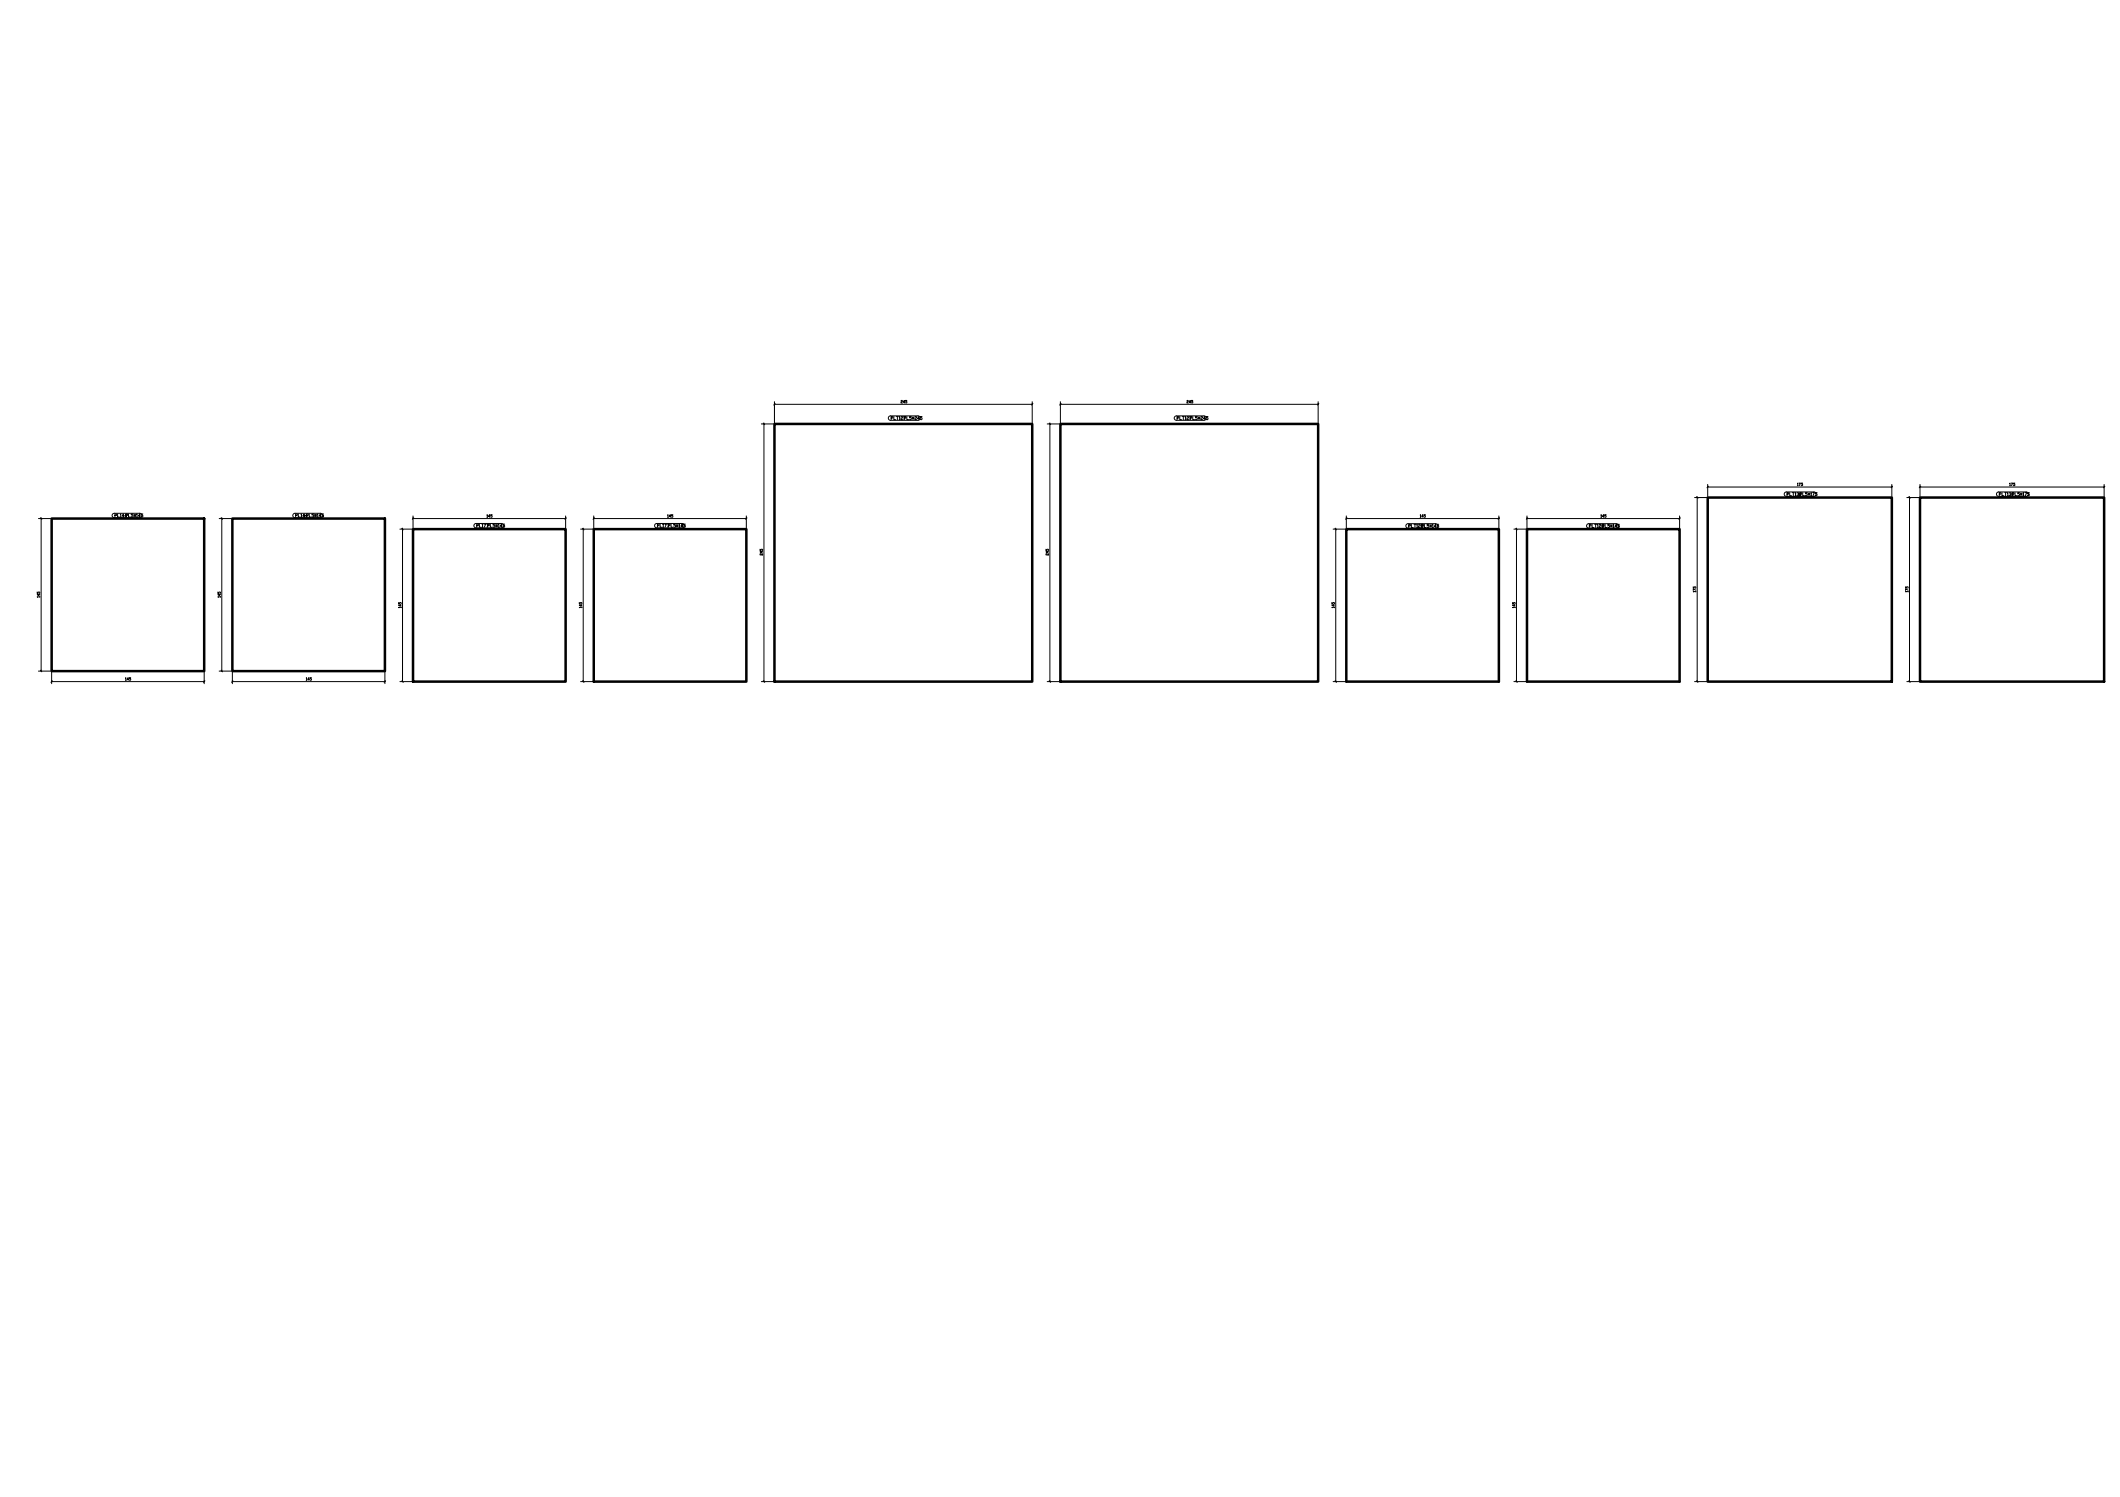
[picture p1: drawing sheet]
<svg xmlns="http://www.w3.org/2000/svg" width="841mm" height="594mm" viewBox="0 0 841 594" stroke-linecap="round" stroke-linejoin="round" font-family="sans-serif">
<defs><g id="words">
<g font-size="4">
<text x="469.9" y="161.2">245</text>
<text x="303.7" y="221.5" transform="rotate(-90 303.7 221.5)">245</text>
<text x="417.3" y="221.5" transform="rotate(-90 417.3 221.5)">245</text>
</g>
</g></defs>
<!-- layer: Part -->
<path d="M307.2 168.2h102.3v102.3h-102.3zM420.7 168.2h102.2v102.3h-102.2zM677.5 197.4h73v73.1h-73zM761.7 197.4h73v73.1h-73zM20.5 205.8h60.5v60.5h-60.5zM92.2 205.8h60.5v60.5h-60.5zM163.9 210h60.5v60.5h-60.5zM235.5 210h60.6v60.5h-60.6zM534.1 210h60.5v60.5h-60.5zM605.8 210h60.5v60.5h-60.5z" fill="none" stroke="#000" stroke-width=".99"/>
<!-- layer: Dimension -->
<g fill="none" stroke="#000" stroke-width=".4">
<path d="M307.2 159.4v8.4M357.4 159.1h.6l-.6 .5v.3h.6M358.9 159.6h-.6l.5-.7v1M359.8 158.9h-.6v.3l.6 .2-.2 .5-.4-.1M409.5 159.4v8.4M420.7 159.4v8.4M522.9 159.4v8.4M302 168.2h4.8M302.8 167.9l.6 .6M303.1 168.2h.1M303.1 168.2v102.3M307.2 160.5h.1"/>
<path d="M307.2 160.5h102.3M307.5 160.2l-.6 .5M409.5 160.5h.1M409.8 160.2l-.6 .5M415.4 168.2h4.8M416.2 167.9l.6 .6M416.5 168.2h.1M416.5 168.2v102.3M420.7 160.5h.1M420.7 160.5h102.2M421 160.2l-.6 .5M522.9 160.5h.1"/>
<path d="M523.2 160.2l-.6 .5M672.3 197.4h4.8M673 197.2l.6 .5M673.3 197.4h.1M673.3 197.4v73.1M677.5 193.3h.1M677.5 193.3h73M677.5 192.2v4.8M677.8 193l-.6 .6M713 191.9l.2-.2v1.1M713 192.8h.3M713.6 191.7h.6l-.4 1.1"/>
<path d="M715.1 191.7h-.6l.6 .9h-.6M750.5 193.3h.1M750.5 192.2v4.8M750.8 193l-.6 .6M756.5 197.4h4.8M757.2 197.2l.6 .5M757.5 197.4h.1M757.5 197.4v73.1M761.7 193.3h.1M761.7 193.3h73M761.7 192.2v4.8M762 193l-.6 .6"/>
<path d="M797.2 191.9l.2-.2v1.1M797.2 192.8h.3M797.8 191.7h.6l-.4 1.1M799.3 191.7h-.6l.6 .9h-.6M834.7 193.3h.1M834.7 192.2v4.8M835 193l-.6 .6M15.3 205.8h4.8M16 205.5l.6 .6M16.3 205.8h.1M16.3 205.8v60.5M87 205.8h4.8"/>
<path d="M87.7 205.5l.6 .6M88 205.8h.1M88 205.8v60.5M158.6 210h4.8M159.4 209.7l.6 .6M159.7 210h.1M159.7 210v60.5M163.9 205.8h.1M163.9 205.8h60.5M163.9 204.8v4.8M164.1 205.5l-.5 .6M193.2 204.4l.1-.2v1.1"/>
<path d="M193.2 205.3h.3M194.4 204.9h-.6l.4-.7v1.1M195.2 204.2h-.6v.4l.6 .2v.3h-.6M224.4 205.8h.1M224.4 204.8v4.8M224.7 205.5l-.6 .6M230.3 210h4.8M231.1 209.7l.6 .6M231.4 210h.1M231.4 210v60.5M235.5 205.8h.1M235.5 205.8h60.6"/>
<path d="M235.5 204.8v4.8M235.8 205.5l-.6 .6M264.9 204.4l.1-.2v1.1M264.9 205.3h.3M266 204.9h-.5l.4-.7v1.1M266.9 204.2h-.6v.4l.6 .2v.3h-.6M296.1 205.8h.1M296.1 204.8v4.8M296.4 205.5l-.6 .6M528.9 210h4.8M529.6 209.7l.6 .6M529.9 210h.1"/>
<path d="M529.9 210v60.5M534.1 205.8h.1M534.1 205.8h60.5M534.1 204.8v4.8M534.4 205.5l-.6 .6M563.4 204.4l.1-.2v1.1M563.4 205.3h.3M564.6 204.9h-.6l.4-.7v1.1M565.5 204.2h-.6v.4l.6 .2v.3h-.6M594.6 205.8h.1M594.6 204.8v4.8M594.9 205.5l-.6 .6"/>
<path d="M600.6 210h4.8M601.3 209.7l.6 .6M601.6 210h.1M601.6 210v60.5M605.8 205.8h.1M605.8 205.8h60.5M605.8 204.8v4.8M606.1 205.5l-.6 .6M635.1 204.4l.1-.2v1.1M635.1 205.3h.3M636.3 204.9h-.6l.4-.7v1.1M637.2 204.2h-.6v.4l.6 .2v.3h-.6"/>
<path d="M666.3 205.8h.1M666.3 204.8v4.8M666.6 205.5l-.6 .6M14.8 234.9v.6h.3l.2-.6h.3v.6M15.4 235.8v.6l-.6-.4h1M15.8 236.9h-1l.1 .1M15.8 236.7v.3M86.4 234.9v.6h.4l.2-.6 .5 .2-.2 .4M87.1 235.8v.6l-.7-.4h1.1M87.5 236.9h-1.1l.2 .1M87.5 236.7v.3M158.1 239.1v.6h.4v-.4l.5-.2v.6"/>
<path d="M158.8 240v.6l-.7-.5h1.1M229.8 239.1v.6l.9-.6v.6M230.5 240v.6l-.7-.5h1M528.3 239.1v.6h.4l.2-.6 .5 .2-.2 .4M529 240v.6l-.7-.5h1.1M600 239.1v.6h.4v-.4l.5-.2v.6M600.7 240v.6l-.7-.5h1.1M671.7 232.9v.6h.4v-.5l.5-.1v.6M672.8 234.8h-1.1l.2 .1M672.8 234.2l-1.1-.4v.5M672.8 234.6v.3M755.9 232.9v.6h.4l.2-.6h.3v.6"/>
<path d="M757 234.8h-1.1l.2 .1M757 234.2l-1.1-.4v.5M757 234.6v.3M159.2 241h-1.1l.2 .2M159.2 240.9v.3M230.8 241h-1l.2 .2M230.8 240.9v.3M529.4 241h-1.1l.2 .2M529.4 240.9v.3M601.1 241h-1.1l.2 .2M601.1 240.9v.3M15.3 266.3h4.8"/>
<path d="M16 266l.6 .6M16.3 266.3h.1M20.5 270.5h.1M20.5 270.5h60.5M20.5 266.7v4.6M20.8 270.2l-.6 .6M49.8 269.1l.1-.2v1.1M49.8 270h.3M51 269.6h-.6l.4-.7v1.1M51.9 268.9h-.6l.6 .9h-.6M81 270.5h.1M81 266.7v4.6"/>
<path d="M81.3 270.2l-.6 .6M87 266.3h4.8M87.7 266l.6 .6M88 266.3h.1M92.2 270.5h.1M92.2 270.5h60.5M92.2 266.7v4.6M92.5 270.2l-.6 .6M121.5 269.1l.1-.2v1.1M121.5 270h.3M122.7 269.6h-.6l.4-.7v1.1M123.5 268.9h-.5l.5 .9h-.5"/>
<path d="M152.7 270.5h.1M152.7 266.7v4.6M153 270.2l-.6 .6M158.6 270.5h4.8M159.4 270.2l.6 .6M159.7 270.5h.1M230.3 270.5h4.8M231.1 270.2l.6 .6M231.4 270.5h.1M302 270.5h4.8M302.8 270.2l.6 .6M303.1 270.5h.1"/>
<path d="M415.4 270.5h4.8M416.2 270.2l.6 .6M416.5 270.5h.1M528.9 270.5h4.8M529.6 270.2l.6 .6M529.9 270.5h.1M600.6 270.5h4.8M601.3 270.2l.6 .6M601.6 270.5h.1M672.3 270.5h4.8M673 270.2l.6 .6M673.3 270.5h.1"/>
<path d="M756.5 270.5h4.8M757.2 270.2l.6 .6M757.5 270.5h.1"/>
</g>
<!-- layer: PartMark -->
<g fill="none" stroke="#000" stroke-width=".4">
<path d="M352.7 165.3l.6-.3h10.9a.88 .88 0 0 1 .9 .9 .88 .88 0 0 1-.9 .9h-11.1l-.7-.6zM353.5 165.9l.7-.2-.1-.4h-.6v1.2M354.6 165.3v1.2h.7M355.6 165.3h.8M356 165.3v1.2M356.7 165.5l.2-.2v1.2M356.7 166.5h.4M357.4 165.5l.2-.2 .5 .2-.7 .6v.4h.7M358.5 165.3h.7l-.5 1.2M358.7 165.9h.5l.2-.4-.7-.2v1.2M359.7 165.3v1.2h.8M361.5 165.3h-.7v.4h.6l.1 .6-.1 .2-.6-.2"/>
<path d="M361.9 165.9h.7M361.9 165.5l.7 .8M362.2 165.5v.8M362.6 165.5l-.7 .8M362.9 165.5l.2-.2 .6 .2-.8 .6v.4h.8M364.7 166.1h-.7l.6-.8v1.2M365.8 165.3h-.7v.4h.5l.2 .6-.2 .2-.5-.2M466.1 165.3l.6-.3h10.9a.88 .88 0 0 1 .9 .9 .88 .88 0 0 1-.9 .9h-11.1l-.6-.6zM467 165.9l.7-.2-.2-.4h-.5v1.2M468 165.3v1.2h.7M469.1 165.3h.7M469.4 165.3v1.2"/>
<path d="M470.1 165.5l.2-.2v1.2M470.1 166.5h.4M470.9 165.5l.1-.2 .6 .2-.7 .6v.4h.7M471.9 165.3h.7l-.5 1.2v-1.2l.7 .2-.1 .4h-.6M473.2 165.3v1.2h.7M475 165.3h-.8v.4l.8 .2-.2 .6-.6-.2M475.3 165.9h.7M475.3 165.5l.7 .8M475.7 165.5v.8M476 165.5l-.7 .8M476.4 165.5l.1-.2 .6 .2-.7 .6v.4h.7M478.2 166.1h-.8l.6-.8v1.2"/>
<path d="M479.2 165.3h-.7v.4h.5l.2 .6-.2 .2-.5-.2M708.1 195.5l.6-.3h10.9a.88 .88 0 0 1 .9 .9 .88 .88 0 0 1-.9 .9h-11.1l-.7-.7zM708.9 196.1l.7-.2-.1-.4h-.6v1.2M710 195.5v1.2h.7M711.1 195.5h.7M711.4 195.5v1.2M712.1 195.7l.2-.2v1.2M712.1 196.7h.4M712.8 195.7l.2-.2 .5 .2-.3 .4M713.4 196.1v.6l-.6-.2M714.1 195.5l.3 .2-.2 1-.3-.2zM714.1 196.1h.5l.2-.4-.7-.2v1.2"/>
<path d="M715.2 195.5v1.2h.7M716.9 195.5h-.7v.4l.7 .2-.1 .6-.6-.2M717.3 196.1h.7M717.3 195.7l.7 .8M717.7 195.7v.8M718 195.7l-.7 .8M718.4 195.7l.1-.2v1.2M718.4 196.7h.3M719.1 195.5h.7l-.6 1.2M720.9 195.5h-.8v.4l.8 .2-.2 .6-.6-.2M792.2 195.6l.7-.4h10.9a.88 .88 0 0 1 .9 .9 .88 .88 0 0 1-.9 .9h-10.9l-.8-.5zM793.1 196.1h.6l.2-.4-.8-.2v1.2"/>
<path d="M794.2 195.5v1.2h.7M795.3 195.5h.7M795.6 195.5v1.2M796.3 195.7l.2-.2v1.2M796.3 196.7h.4M797.1 195.7l.5-.2 .2 .4-.4 .2M797.6 196.1v.6l-.5-.2M798.3 195.5l.3 .2-.1 1-.4-.2zM798.3 196.1l.7-.2-.1-.4h-.6v1.2M799.4 195.5v1.2h.7M801.2 195.5h-.8v.4l.8 .2-.2 .6-.6-.2M801.5 196.1h.7"/>
<path d="M801.5 195.7l.7 .8M801.9 195.7v.8M802.2 195.7l-.7 .8M802.6 195.7l.1-.2v1.2M802.6 196.7h.3M803.3 195.5h.7l-.5 1.2M805.1 195.5h-.7v.4l.7 .2-.2 .6-.5-.2M44.7 203.9l.6-.2h10.1a.88 .88 0 0 1 .9 .9 .88 .88 0 0 1-.9 .9h-10.1l-.8-.7zM45.6 204.6h.5l.2-.4-.7-.3v1.3M46.7 203.9v1.3h.7M47.7 204.2l.2-.3v1.3M47.7 205.2h.4"/>
<path d="M49.1 204.8h-.7l.6-.9v1.3M49.9 204.6h.6v-.7h-.6v1.3M50.2 204.8h-.7l.5-.9v1.3M51 203.9v1.3h.7M52.8 203.9h-.8v.5l.8 .2-.2 .6-.6-.2M53.1 204.6h.7M53.1 204.2l.7 .8M53.5 204.2v.8M53.8 204.2l-.7 .8M54.2 204.2l.2-.3v1.3M54.2 205.2h.3M55.6 204.8h-.7l.5-.9v1.3"/>
<path d="M56.7 203.9h-.7v.5l.7 .2-.2 .6-.5-.2M116.4 203.9l.6-.2h10.1a.88 .88 0 0 1 .9 .9 .88 .88 0 0 1-.9 .9l-10.2-.1-.7-.6zM117.3 204.6h.5v-.7h-.5v1.3M118.3 203.9v1.3h.8M119.4 204.2l.2-.3v1.3M119.4 205.2h.4M120.8 204.8h-.7l.6-.9v1.3M121.6 204.6h.6v-.7h-.6v1.3M121.9 204.8h-.7l.5-.9v1.3M122.7 203.9v1.3h.7M124.5 203.9h-.8v.5l.8 .2-.2 .6-.6-.2M124.8 204.6h.7"/>
<path d="M124.8 204.2l.7 .8M125.2 204.2v.8M125.5 204.2l-.7 .8M125.9 204.2l.1-.3v1.3M125.9 205.2h.3M127.3 204.8h-.7l.5-.9v1.3M128.4 203.9h-.7v.5l.7 .2-.2 .6-.5-.2M188.3 208l.6-.3h10.1a.88 .88 0 0 1 .8 .9 .88 .88 0 0 1-.8 .9h-10.3l-.7-.6zM189.1 208.6h.6v-.6h-.6v1.2M190.2 208v1.2h.7M191.2 208.2l.2-.2v1.2M191.2 209.2h.4"/>
<path d="M192 208h.7l-.6 1.2M193 208h.7l-.5 1.2M193.5 208.6h.5v-.6h-.5v1.2M194.5 208v1.2h.7M196.3 208h-.7v.4l.7 .2-.2 .6-.5-.2M196.6 208.6h.8M196.6 208.2l.8 .8M197 208.2v.8M197.4 208.2l-.8 .8M197.7 208.2l.2-.2v1.2M197.7 209.2h.4M199.1 208.8h-.7l.5-.8v1.2"/>
<path d="M200.2 208h-.7v.4l.7 .2-.2 .6-.5-.2M260 208l.6-.3h10a.88 .88 0 0 1 .9 .9 .88 .88 0 0 1-.9 .9h-10.2l-.7-.6zM260.8 208.6h.5v-.6h-.5v1.2M261.9 208v1.2h.7M262.9 208.2l.2-.2v1.2M262.9 209.2h.4M263.7 208h.7l-.6 1.2M264.7 208h.7l-.5 1.2M265.1 208.6h.6v-.6h-.6v1.2M266.2 208v1.2h.7M268 208h-.7v.4l.7 .2-.2 .6-.5-.2M268.3 208.6h.7"/>
<path d="M268.3 208.2l.7 .8M268.7 208.2v.8M269 208.2l-.7 .8M269.4 208.2l.2-.2v1.2M269.4 209.2h.3M270.8 208.8h-.7l.5-.8v1.2M271.9 208h-.7v.4l.7 .2-.2 .6-.5-.2M558 208.1l.6-.3h10.9a.88 .88 0 0 1 .9 .9 .88 .88 0 0 1-.9 .9h-11.1l-.7-.7zM558.8 208.7h.6v-.6h-.6v1.2M559.9 208.1v1.2h.7M561 208.1h.7M561.3 208.1v1.2"/>
<path d="M562 208.3l.2-.2v1.2M562 209.3h.4M562.7 208.3l.2-.2 .6 .2-.8 .6v.4h.8M564 208.1l.5 .2-.7 .6 .2 .4v-1.2l.7 .2-.2 .4h-.5zM564.3 208.7l.2 .4-.5 .2M565.1 208.1v1.2h.7M566.8 208.1h-.7v.4l.7 .2-.1 .6-.6-.2M567.2 208.7h.7M567.2 208.3l.7 .8M567.6 208.3v.8M567.9 208.3l-.7 .8M568.3 208.3l.1-.2v1.2"/>
<path d="M568.3 209.3h.3M569.7 208.9h-.7l.5-.8v1.2M570.7 208.1h-.7v.4l.7 .2-.1 .6-.6-.2M629.7 208.1l.6-.3h10.9a.88 .88 0 0 1 .9 .9 .88 .88 0 0 1-.9 .9h-11.1l-.7-.7zM630.5 208.7h.6v-.6h-.6v1.2M631.6 208.1v1.2h.7M632.7 208.1h.7M633 208.1v1.2M633.7 208.3l.2-.2v1.2M633.7 209.3h.4M634.4 208.3l.2-.2 .5 .2-.1 .4-.6 .2v.4h.7M635.7 208.1l.5 .2-.7 .6 .2 .4v-1.2l.7 .2-.2 .4h-.5z"/>
<path d="M636 208.7l.2 .4-.5 .2M636.8 208.1v1.2h.7M638.5 208.1h-.7v.4l.7 .2-.2 .6-.5-.2M638.9 208.7h.7M638.9 208.3l.7 .8M639.2 208.3v.8M639.6 208.3l-.7 .8M640 208.3l.1-.2v1.2M640 209.3h.3M641.4 208.9h-.7l.5-.8v1.2M642.4 208.1h-.7v.4l.7 .2-.1 .6-.6-.2"/>
</g>
<use href="#words"/>
</svg>
